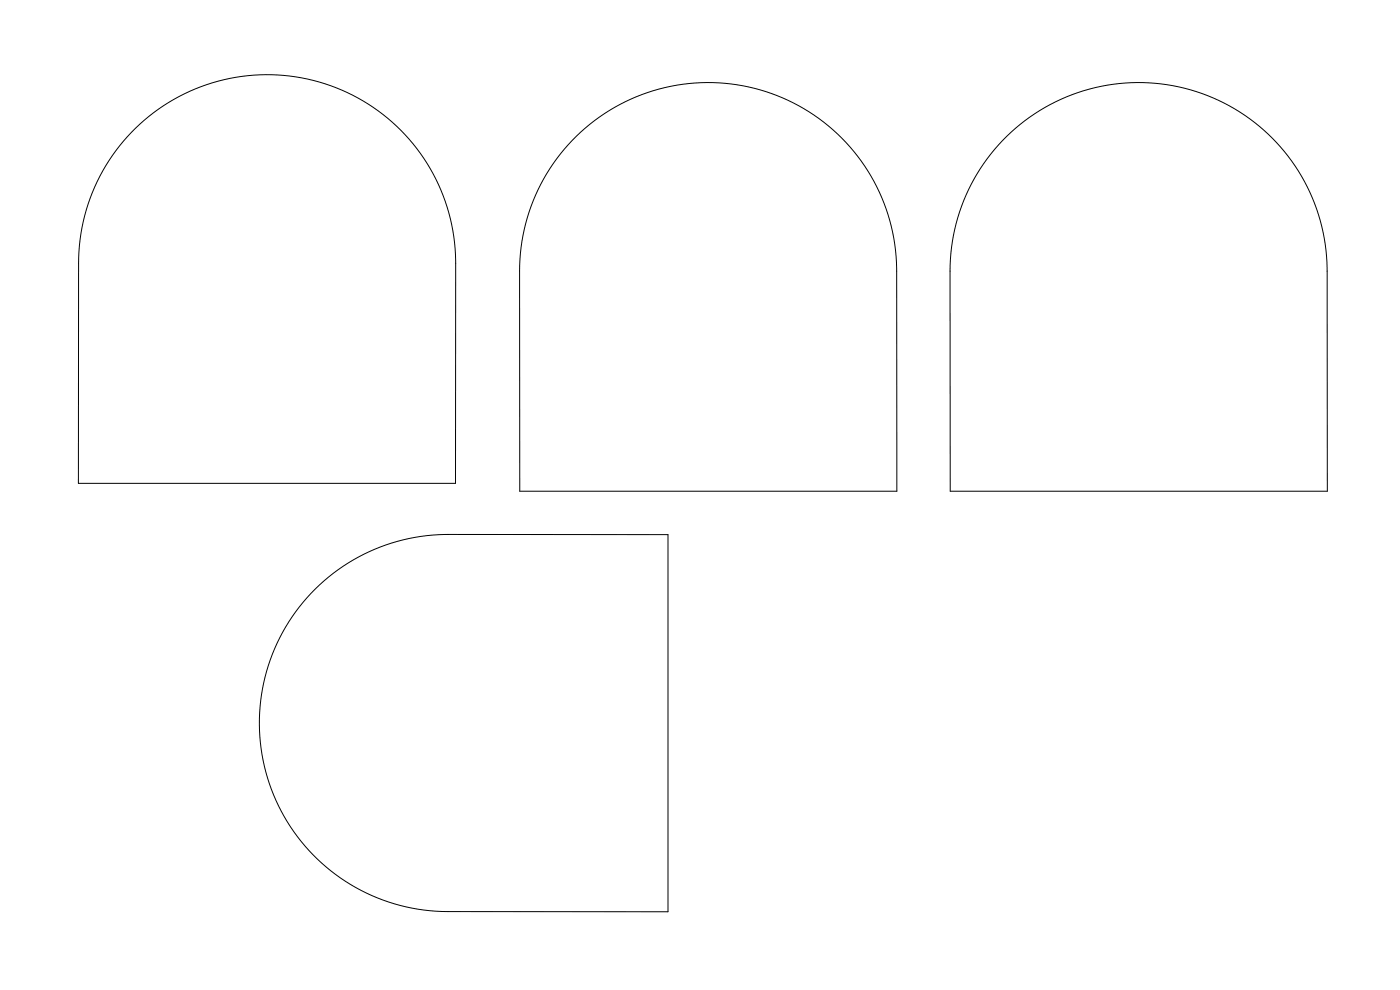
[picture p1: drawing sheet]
<svg xmlns="http://www.w3.org/2000/svg" width="297mm" height="210mm" viewBox="0 0 297 210" stroke-linecap="round" stroke-linejoin="round" font-family="sans-serif">
<path d="M28.7 27.2a40 40 0 0 1 43.5-8.2 40 40 0 0 1 24.5 36.8l-.1 46.7h-80l.1-46.7a40 40 0 0 1 12-28.6zM122.3 28.9a40 40 0 0 1 43.5-8.3 40 40 0 0 1 24.4 36.9l.1 46.7h-80l-.1-46.7a40 40 0 0 1 12.1-28.6zM213.6 28.9a40 40 0 0 1 43.5-8.3 40 40 0 0 1 24.4 36.9l.1 46.7h-80l-.1-46.7a40 40 0 0 1 12.1-28.6zM66.9 125a40 40 0 0 1 28.1-11.6h46.7v80h-46.7a40 40 0 0 1-37-24.8 40 40 0 0 1 8.9-43.6z" fill="none" stroke="#000" stroke-width=".21"/>
</svg>
